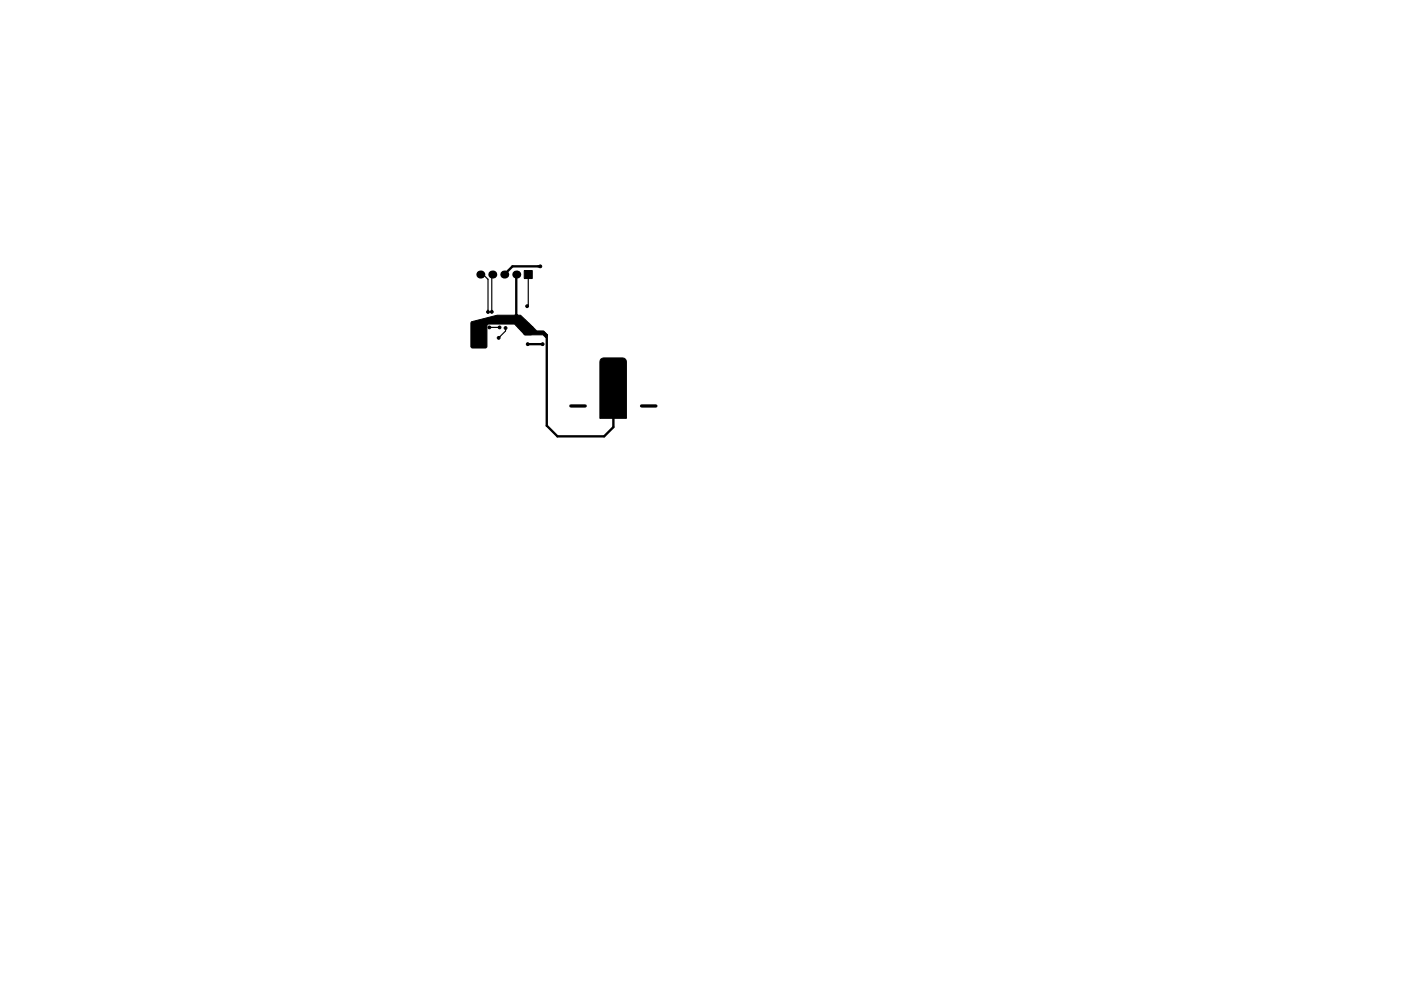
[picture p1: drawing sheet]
<svg xmlns="http://www.w3.org/2000/svg" width="297mm" height="210mm" viewBox="0 0 297 210" stroke-linecap="round" stroke-linejoin="round" font-family="sans-serif">
<path d="M121 86.1h3.1M136 86.1h3.1" fill="none" stroke="#000" stroke-width=".7"/>
<g fill="#000" stroke="#000" stroke-width=".21">
<path d="M111.1 57.4h1.7v1.7h-1.7zM100 68.3l5.4-1.4h5l2.5 2.4v1.5l-.3 .2h-1.3l-2.2-2.2h-5.6l-.3 .2v4.6l-.2 .2h-2.9l-.3-.2v-5.1zM111 70.8l1.9-1.5 .9 .9h1.4l.9 .9-.4 .5-.6-.6h-3.8zM127.4 76.2l.6-.3h4a.82 .82 0 0 1 .8 .9v12h-5.6v-12z"/>
<circle cx="114.6" cy="56.5" r=".3"/>
<circle cx="100.6" cy="71.2" r=".3"/>
<circle cx="103.5" cy="66.2" r=".3"/>
<circle cx="103.8" cy="69.5" r=".3"/>
<circle cx="104.3" cy="66.2" r=".3"/>
<circle cx="105.7" cy="71.7" r=".3"/>
<circle cx="105.9" cy="69.5" r=".3"/>
<circle cx="107.2" cy="69.6" r=".3"/>
<circle cx="111.8" cy="65" r=".3"/>
<circle cx="111.9" cy="73" r=".3"/>
<circle cx="111.9" cy="69.2" r=".3"/>
<circle cx="115.1" cy="73" r=".3"/>
</g>
<g fill="#000">
<circle cx="101.8" cy="58.2" r=".85"/>
<circle cx="104.4" cy="58.2" r=".85"/>
<circle cx="106.9" cy="58.2" r=".85"/>
<circle cx="109.5" cy="58.2" r=".85"/>
</g>
<path d="M109.5 58.2v8.6M114.6 56.5h-5.9l-1.8 1.7M111.9 73h3.2M112.1 70.5h3.1l.7 .7v19.1l2.3 2.3h9.9l1.9-2v-4.4l.3-.2" fill="none" stroke="#000" stroke-width=".5"/>
<path d="M101.8 58.2h.6l1.1 1.1v6.9M104.4 58.2l-.1 .2v7.8M112 58.2v6.5l-.2 .3M100.6 71.4v.5M101.9 71l-.2 .2h-1.1M103.8 69.5h2.1M107.2 69.6v.6l-1.5 1.5M109.3 66.7l-.1 .2M109.5 66.8l.3 .1M111.9 69.2v1l.2 .3M130.3 86h.1" fill="none" stroke="#000" stroke-width=".25"/>
</svg>
